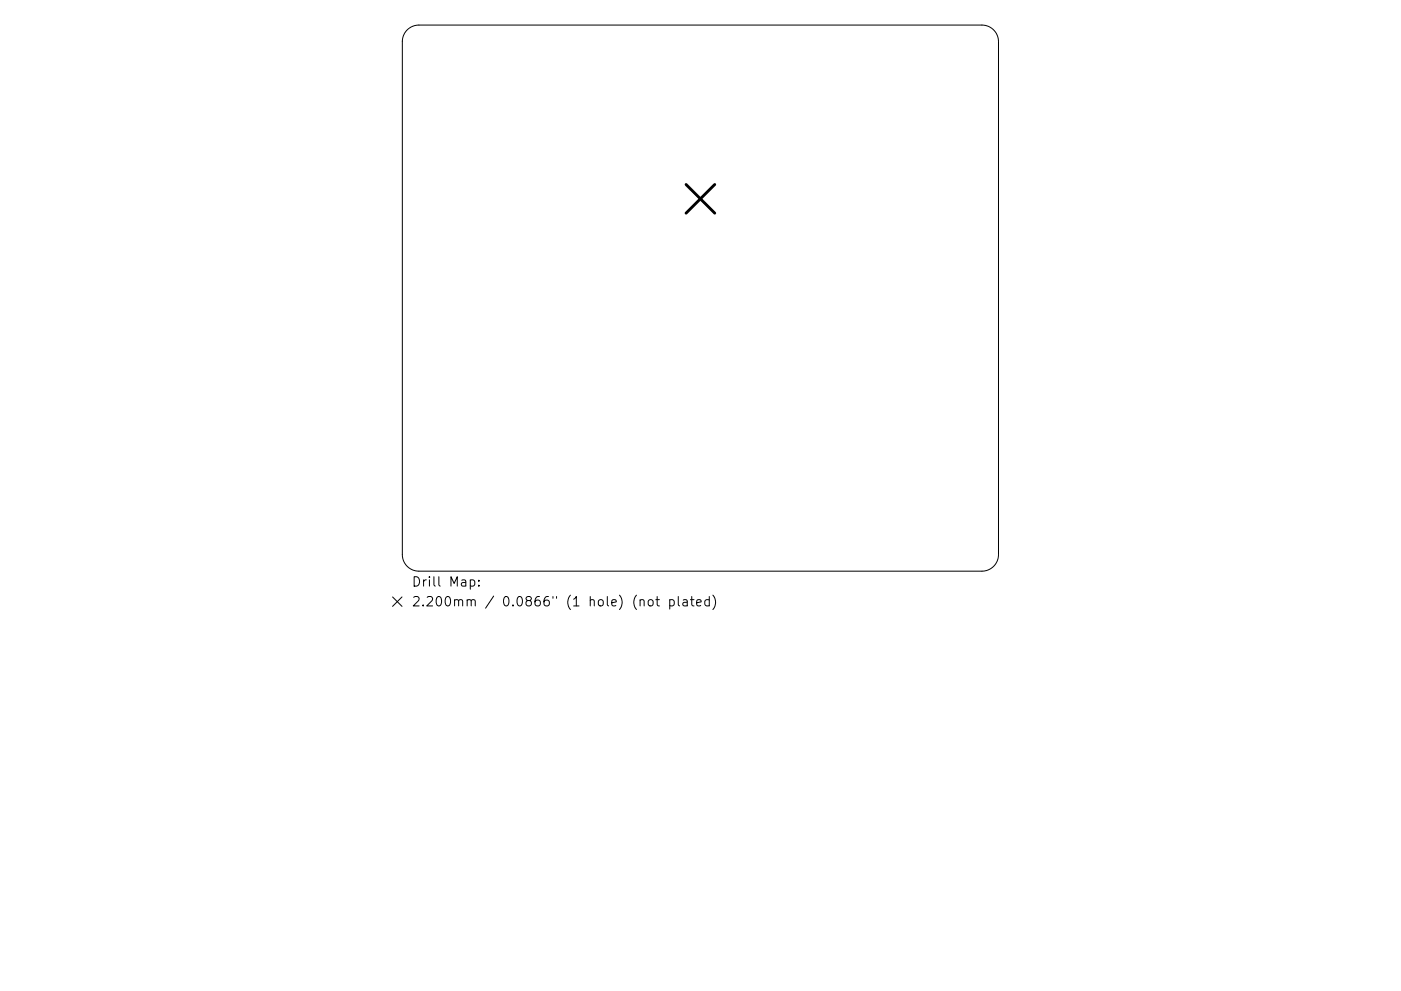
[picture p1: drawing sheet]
<svg xmlns="http://www.w3.org/2000/svg" width="297mm" height="210mm" viewBox="0 0 297 210" stroke-linecap="round" stroke-linejoin="round" font-family="sans-serif">
<defs><g id="words">
<g font-size="2.8">
<text x="87.2" y="124.5">Drill Map:</text>
<text x="87.2" y="128.7">2.200mm / 0.0866&quot; (1 hole) (not plated)</text>
</g>
</g></defs>
<g fill="none" stroke="#000" stroke-width=".21">
<path d="M86.3 6.3a3.5 3.5 0 0 1 2.5-1h119.4a3.5 3.5 0 0 1 3.5 3.5v108.9a3.5 3.5 0 0 1-3.5 3.5h-119.4a3.5 3.5 0 0 1-3.5-3.5v-108.9a3.5 3.5 0 0 1 1-2.5zM83.2 126.7l2 2M85.2 126.7l-2 2M99.7 123.1l.6-.1 .4 .4v.6l-.2 .3h-.8M101.5 124.2v.2M101.5 123.1v.2M135.7 127.4l.3-.2 .5 .1 .1 1.3M137.5 127.4l.3-.2a.54 .54 0 0 1 .7 .4v.6a.54 .54 0 0 1-.5 .4 .54 .54 0 0 1-.6-.4zM139 127.2h.8M139.3 126.6v1.7l.1 .2 .4 .1M142 127.3l.6-.1 .4 .4v.6l-.2 .3h-.8M142 127.2v2"/>
<path d="M143.8 126.6v1.7l.3 .3M144.9 127.3h.7l.1 1.3M145.7 127.7l-.7 .1a.39 .39 0 0 0-.3 .4 .39 .39 0 0 0 .3 .4l.7-.1M146.4 127.2h.7M146.7 126.6v1.7l.1 .2 .3 .1M147.7 127.9l1-.2-.1-.4-.6-.1-.3 .3 .1 1h.8M150.4 127.3l-.6-.1-.4 .4v.6l.2 .3h.8M150.4 126.6v2M151.1 126.3a2.29 2.29 0 0 1 0 3"/>
</g>
<path d="M145.5 39.1l6 6.1M151.5 39.1l-6 6.1" fill="none" stroke="#000" stroke-width=".61"/>
<use href="#words"/>
</svg>
